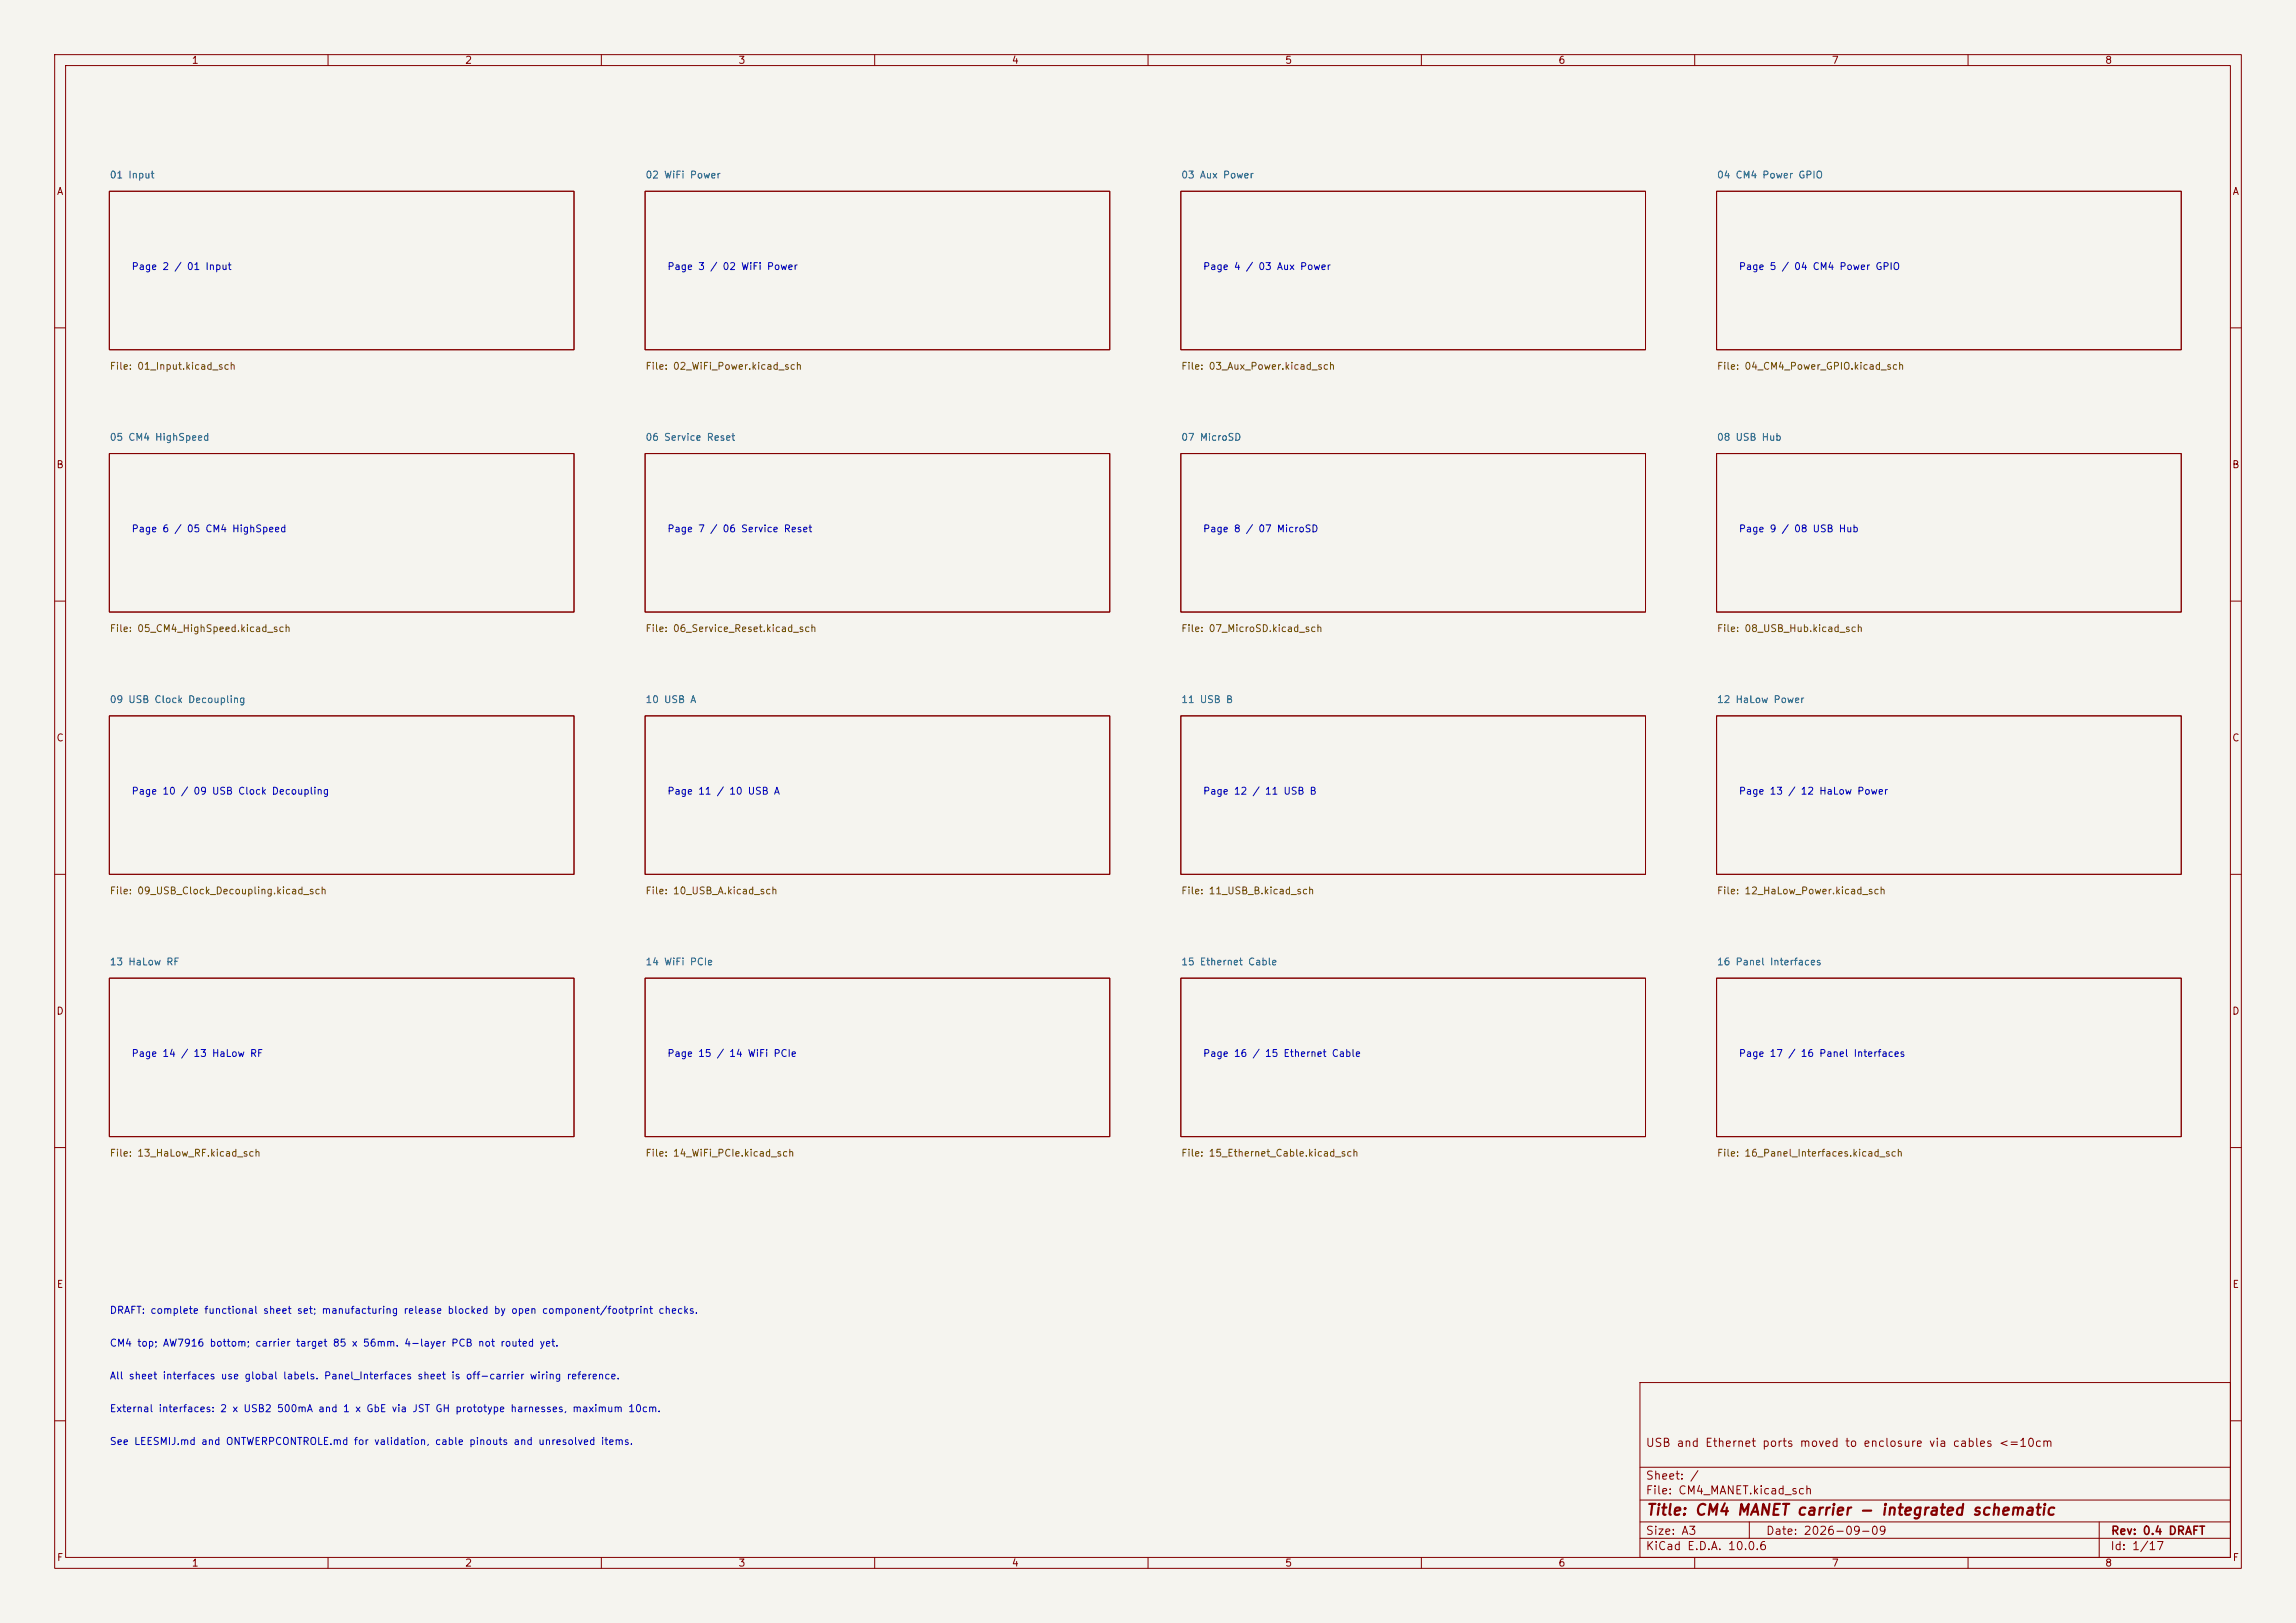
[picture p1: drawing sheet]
<svg xmlns="http://www.w3.org/2000/svg" width="420mm" height="297mm" viewBox="0 0 420 297" stroke-linecap="round" stroke-linejoin="round" font-family="sans-serif">
<defs><g id="words">
<text font-size="2" fill="#840000" x="301" y="277.8">Title: CM4 MANET carrier - integrated schematic</text>
<g font-size="1.5" fill="#840000">
<text x="300.9" y="265.1">USB and Ethernet ports moved to enclosure via cables &lt;=10cm</text>
<text x="300.9" y="273.8">File: CM4_MANET.kicad_sch</text>
<text x="300.9" y="271.1">Sheet: /</text>
<text x="300.9" y="281.2">Size: A3</text>
<text x="322.9" y="281.2">Date: 2026-09-09</text>
<text x="386" y="281.2">Rev: 0.4 DRAFT</text>
<text x="300.9" y="284">KiCad E.D.A. 10.0.6</text>
<text x="385.9" y="284">Id: 1/17</text>
</g>
<g font-size="1.3" fill="#840000">
<text x="35" y="12">1</text>
<text x="85" y="12">2</text>
<text x="135" y="12">3</text>
<text x="185" y="12">4</text>
<text x="235" y="12">5</text>
<text x="285" y="12">6</text>
<text x="335" y="12">7</text>
<text x="385" y="12">8</text>
<text x="10.3" y="36">A</text>
<text x="408.3" y="36">A</text>
<text x="10.2" y="86">B</text>
<text x="408.2" y="86">B</text>
<text x="10.2" y="136">C</text>
<text x="408.2" y="136">C</text>
<text x="10.2" y="186">D</text>
<text x="408.2" y="186">D</text>
<text x="10.3" y="236">E</text>
<text x="408.3" y="236">E</text>
<text x="10.3" y="286">F</text>
<text x="35" y="287">1</text>
<text x="85" y="287">2</text>
<text x="135" y="287">3</text>
<text x="185" y="287">4</text>
<text x="235" y="287">5</text>
<text x="285" y="287">6</text>
<text x="335" y="287">7</text>
<text x="385" y="287">8</text>
<text x="408.3" y="286">F</text>
</g>
<g font-size="1.3" fill="#006464">
<text x="20" y="33">01 Input</text>
<text x="118" y="33">02 WiFi Power</text>
<text x="216" y="33">03 Aux Power</text>
<text x="314" y="33">04 CM4 Power GPIO</text>
<text x="20" y="81">05 CM4 HighSpeed</text>
<text x="118" y="81">06 Service Reset</text>
<text x="216" y="81">07 MicroSD</text>
<text x="314" y="81">08 USB Hub</text>
<text x="20" y="129">09 USB Clock Decoupling</text>
<text x="118" y="129">10 USB A</text>
<text x="216" y="129">11 USB B</text>
<text x="314" y="129">12 HaLow Power</text>
<text x="20" y="177">13 HaLow RF</text>
<text x="118" y="177">14 WiFi PCIe</text>
<text x="216" y="177">15 Ethernet Cable</text>
<text x="314" y="177">16 Panel Interfaces</text>
</g>
<g font-size="1.3" fill="#0000c2">
<text x="24" y="49.7">Page 2 / 01 Input</text>
<text x="122" y="49.7">Page 3 / 02 WiFi Power</text>
<text x="220" y="49.7">Page 4 / 03 Aux Power</text>
<text x="318" y="49.7">Page 5 / 04 CM4 Power GPIO</text>
<text x="24" y="97.7">Page 6 / 05 CM4 HighSpeed</text>
<text x="122" y="97.7">Page 7 / 06 Service Reset</text>
<text x="220" y="97.7">Page 8 / 07 MicroSD</text>
<text x="318" y="97.7">Page 9 / 08 USB Hub</text>
<text x="24" y="145.7">Page 10 / 09 USB Clock Decoupling</text>
<text x="122" y="145.7">Page 11 / 10 USB A</text>
<text x="220" y="145.7">Page 12 / 11 USB B</text>
<text x="318" y="145.7">Page 13 / 12 HaLow Power</text>
<text x="24" y="193.7">Page 14 / 13 HaLow RF</text>
<text x="122" y="193.7">Page 15 / 14 WiFi PCIe</text>
<text x="220" y="193.7">Page 16 / 15 Ethernet Cable</text>
<text x="318" y="193.7">Page 17 / 16 Panel Interfaces</text>
<text x="20" y="240.7">DRAFT: complete functional sheet set; manufacturing release blocked by open component/footprint checks.</text>
<text x="20" y="246.7">CM4 top; AW7916 bottom; carrier target 85 x 56mm. 4-layer PCB not routed yet.</text>
<text x="20" y="252.7">All sheet interfaces use global labels. Panel_Interfaces sheet is off-carrier wiring reference.</text>
<text x="20" y="258.7">External interfaces: 2 x USB2 500mA and 1 x GbE via JST GH prototype harnesses, maximum 10cm.</text>
<text x="20" y="264.7">See LEESMIJ.md and ONTWERPCONTROLE.md for validation, cable pinouts and unresolved items.</text>
</g>
<g font-size="1.3" fill="#725600">
<text x="20" y="68">File: 01_Input.kicad_sch</text>
<text x="118" y="68">File: 02_WiFi_Power.kicad_sch</text>
<text x="216" y="68">File: 03_Aux_Power.kicad_sch</text>
<text x="314" y="68">File: 04_CM4_Power_GPIO.kicad_sch</text>
<text x="20" y="116">File: 05_CM4_HighSpeed.kicad_sch</text>
<text x="118" y="116">File: 06_Service_Reset.kicad_sch</text>
<text x="216" y="116">File: 07_MicroSD.kicad_sch</text>
<text x="314" y="116">File: 08_USB_Hub.kicad_sch</text>
<text x="20" y="164">File: 09_USB_Clock_Decoupling.kicad_sch</text>
<text x="118" y="164">File: 10_USB_A.kicad_sch</text>
<text x="216" y="164">File: 11_USB_B.kicad_sch</text>
<text x="314" y="164">File: 12_HaLow_Power.kicad_sch</text>
<text x="20" y="212">File: 13_HaLow_RF.kicad_sch</text>
<text x="118" y="212">File: 14_WiFi_PCIe.kicad_sch</text>
<text x="216" y="212">File: 15_Ethernet_Cable.kicad_sch</text>
<text x="314" y="212">File: 16_Panel_Interfaces.kicad_sch</text>
</g>
</g></defs>
<path d="M0 0h420v297h-420z" fill="#f5f4ef" stroke="#f5f4ef" stroke-width=".18"/>
<g fill="none" stroke="#840000" stroke-width=".18">
<path d="M10 10h400v277h-400zM12 12h396v273h-396zM60 10v2M110 10v2M160 10v2M210 10v2M260 10v2M310 10v2M360 10v2M20 35h85v29h-85zM118 35h85v29h-85zM216 35h85v29h-85z"/>
<path d="M314 35h85v29h-85zM10 60h2M408 60h2M20 83h85v29h-85zM118 83h85v29h-85zM216 83h85v29h-85zM314 83h85v29h-85zM10 110h2M408 110h2M20 131h85v29h-85zM118 131h85v29h-85zM216 131h85v29h-85z"/>
<path d="M314 131h85v29h-85zM10 160h2M408 160h2M20 179h85v29h-85zM118 179h85v29h-85zM216 179h85v29h-85zM314 179h85v29h-85zM10 210h2M408 210h2M300 253h108v32h-108zM10 260h2M300 278.5h108"/>
<path d="M300 274.5h108M300 268.5h108M320 278.5v3M384 278.5v6.5M408 260h2M60 285v2M110 285v2M160 285v2M210 285v2M260 285v2M300 281.5h108M310 285v2"/>
<path d="M360 285v2"/>
</g>
<use href="#words"/>
</svg>
